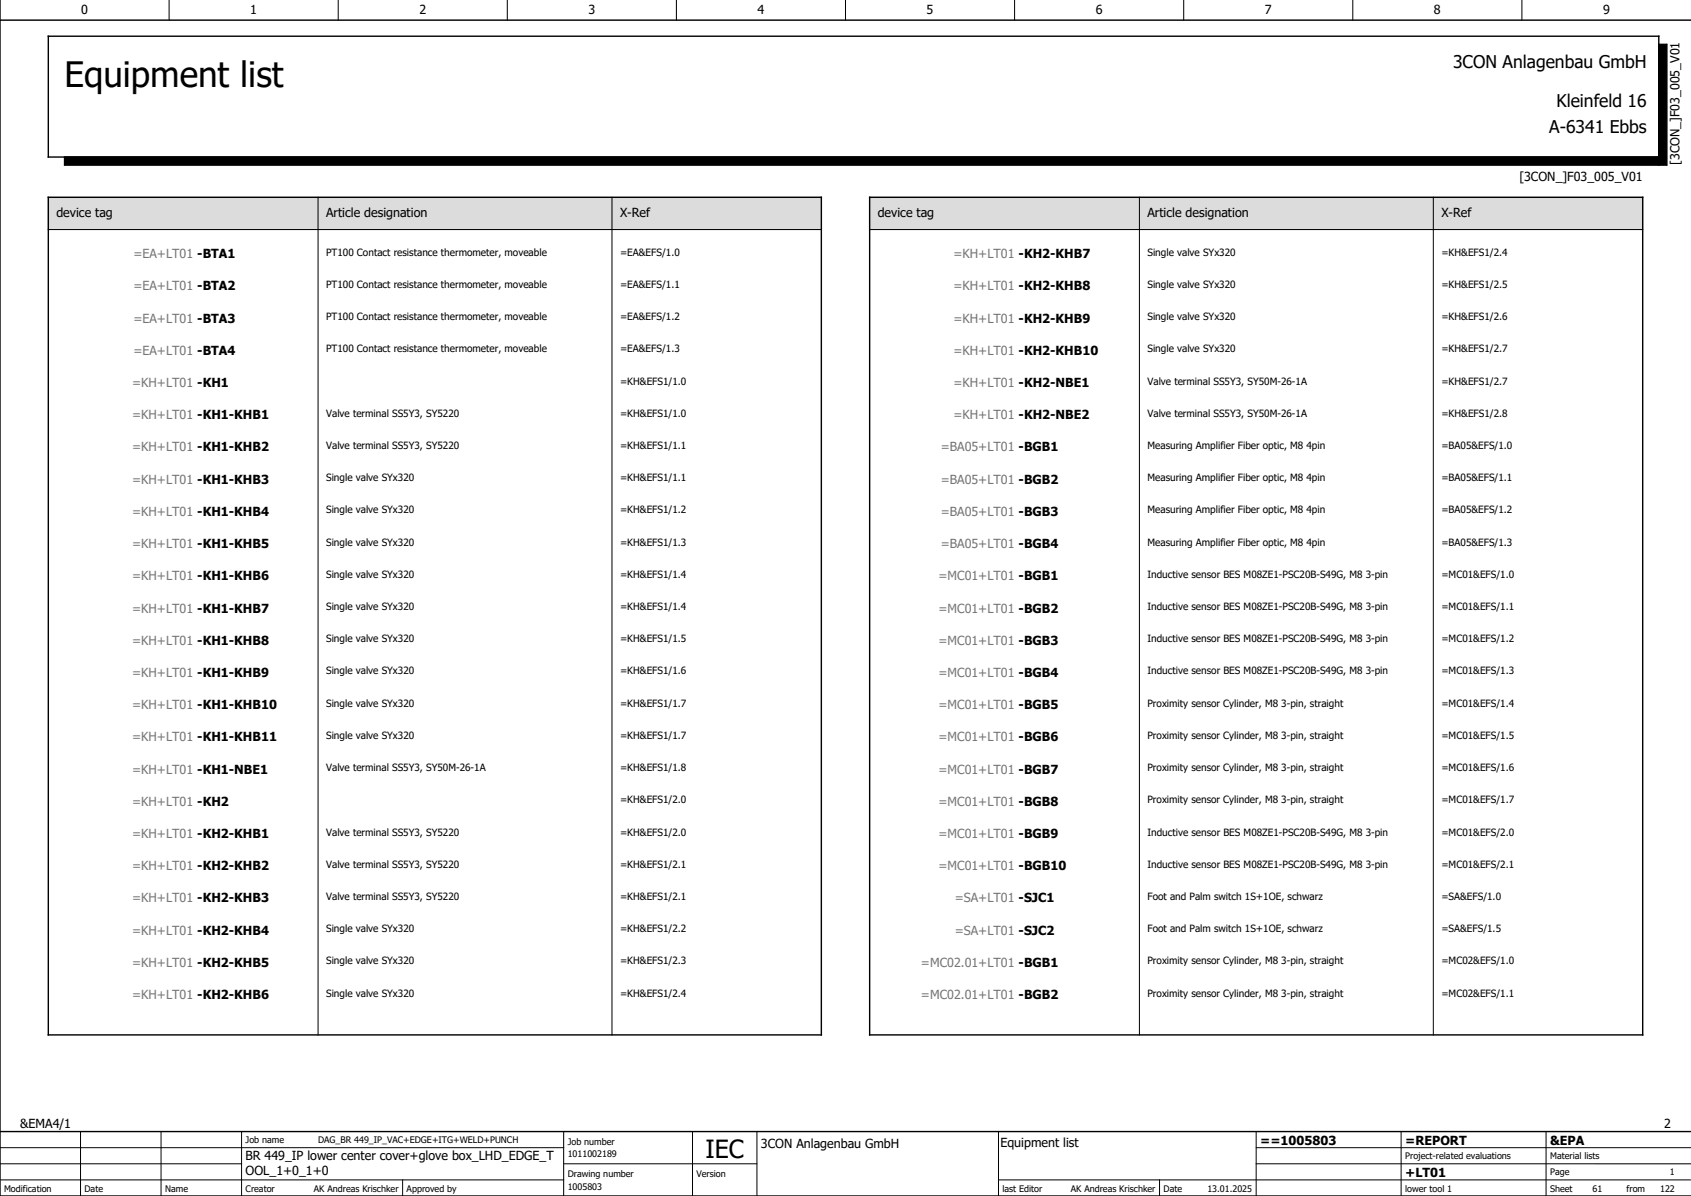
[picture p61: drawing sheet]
<svg xmlns="http://www.w3.org/2000/svg" width="420mm" height="297mm" viewBox="0 0 420 297" stroke-linecap="round" stroke-linejoin="round" font-family="sans-serif">
<defs><g id="words">
<text font-size="8.7" x="16" y="21.7">Equipment list</text>
<text font-size="6.2" x="175.2" y="287.5">IEC</text>
<g font-size="4.3">
<text x="360.9" y="17">3CON Anlagenbau GmbH</text>
<text x="386.6" y="26.4">Kleinfeld 16</text>
<text x="384.8" y="33">A-6341 Ebbs</text>
</g>
<g font-size="3.1">
<text x="20.2" y="3.4">0</text>
<text x="62.2" y="3.4">1</text>
<text x="104.2" y="3.4">2</text>
<text x="146.2" y="3.4">3</text>
<text x="188.2" y="3.4">4</text>
<text x="230.2" y="3.4">5</text>
<text x="272.2" y="3.4">6</text>
<text x="314.2" y="3.4">7</text>
<text x="356.2" y="3.4">8</text>
<text x="398.2" y="3.4">9</text>
<text x="417.1" y="41" transform="rotate(-90 417.1 41)">[3CON_]F03_005_V01</text>
<text x="377.4" y="45">[3CON_]F03_005_V01</text>
<text x="14" y="54">device tag</text>
<text x="81" y="54">Article designation</text>
<text x="154" y="54">X-Ref</text>
<text x="218" y="54">device tag</text>
<text x="285" y="54">Article designation</text>
<text x="358" y="54">X-Ref</text>
<text x="5" y="280">&amp;EMA4/1</text>
<text x="413.3" y="280">2</text>
<text x="189" y="285">3CON Anlagenbau GmbH</text>
<text x="248.5" y="284.9">Equipment list</text>
<text x="313" y="284.2">==1005803</text>
<text x="349" y="284.2">=REPORT</text>
<text x="385" y="284.2">&amp;EPA</text>
<text x="61" y="288">BR 449_IP lower center cover+glove box_LHD_EDGE_T</text>
<text x="61" y="291.8">OOL_1+0_1+0</text>
<text x="349" y="292.2">+LT01</text>
</g>
<g font-size="3.1" fill="#767676">
<text x="33.1" y="64.1">=EA+LT01 -BTA1</text>
<text x="236.8" y="64.1">=KH+LT01 -KH2-KHB7</text>
<text x="33.1" y="72.1">=EA+LT01 -BTA2</text>
<text x="236.8" y="72.1">=KH+LT01 -KH2-KHB8</text>
<text x="33.1" y="80.1">=EA+LT01 -BTA3</text>
<text x="236.8" y="80.1">=KH+LT01 -KH2-KHB9</text>
<text x="33.1" y="88.1">=EA+LT01 -BTA4</text>
<text x="236.8" y="88.1">=KH+LT01 -KH2-KHB10</text>
<text x="32.8" y="96.1">=KH+LT01 -KH1</text>
<text x="236.8" y="96.1">=KH+LT01 -KH2-NBE1</text>
<text x="32.8" y="104.1">=KH+LT01 -KH1-KHB1</text>
<text x="236.8" y="104.1">=KH+LT01 -KH2-NBE2</text>
<text x="32.8" y="112.1">=KH+LT01 -KH1-KHB2</text>
<text x="233.6" y="112.1">=BA05+LT01 -BGB1</text>
<text x="32.8" y="120.1">=KH+LT01 -KH1-KHB3</text>
<text x="233.6" y="120.1">=BA05+LT01 -BGB2</text>
<text x="32.8" y="128.1">=KH+LT01 -KH1-KHB4</text>
<text x="233.6" y="128.1">=BA05+LT01 -BGB3</text>
<text x="32.8" y="136.1">=KH+LT01 -KH1-KHB5</text>
<text x="233.6" y="136.1">=BA05+LT01 -BGB4</text>
<text x="32.8" y="144.1">=KH+LT01 -KH1-KHB6</text>
<text x="233.1" y="144.1">=MC01+LT01 -BGB1</text>
<text x="32.8" y="152.1">=KH+LT01 -KH1-KHB7</text>
<text x="233.1" y="152.1">=MC01+LT01 -BGB2</text>
<text x="32.8" y="160.1">=KH+LT01 -KH1-KHB8</text>
<text x="233.1" y="160.1">=MC01+LT01 -BGB3</text>
<text x="32.8" y="168.1">=KH+LT01 -KH1-KHB9</text>
<text x="233.1" y="168.1">=MC01+LT01 -BGB4</text>
<text x="32.8" y="176.1">=KH+LT01 -KH1-KHB10</text>
<text x="233.1" y="176.1">=MC01+LT01 -BGB5</text>
<text x="32.8" y="184.1">=KH+LT01 -KH1-KHB11</text>
<text x="233.1" y="184.1">=MC01+LT01 -BGB6</text>
<text x="32.8" y="192.1">=KH+LT01 -KH1-NBE1</text>
<text x="233.1" y="192.1">=MC01+LT01 -BGB7</text>
<text x="32.8" y="200.1">=KH+LT01 -KH2</text>
<text x="233.1" y="200.1">=MC01+LT01 -BGB8</text>
<text x="32.8" y="208.1">=KH+LT01 -KH2-KHB1</text>
<text x="233.1" y="208.1">=MC01+LT01 -BGB9</text>
<text x="32.8" y="216.1">=KH+LT01 -KH2-KHB2</text>
<text x="233.1" y="216.1">=MC01+LT01 -BGB10</text>
<text x="32.8" y="224.1">=KH+LT01 -KH2-KHB3</text>
<text x="237.1" y="224.1">=SA+LT01 -SJC1</text>
<text x="32.8" y="232.1">=KH+LT01 -KH2-KHB4</text>
<text x="237.1" y="232.1">=SA+LT01 -SJC2</text>
<text x="32.8" y="240.1">=KH+LT01 -KH2-KHB5</text>
<text x="228.7" y="240.1">=MC02.01+LT01 -BGB1</text>
<text x="32.8" y="248.1">=KH+LT01 -KH2-KHB6</text>
<text x="228.7" y="248.1">=MC02.01+LT01 -BGB2</text>
</g>
<g font-size="2.5">
<text x="81" y="63.5">PT100 Contact resistance thermometer, moveable</text>
<text x="154" y="63.5">=EA&amp;EFS/1.0</text>
<text x="285" y="63.5">Single valve SYx320</text>
<text x="358" y="63.5">=KH&amp;EFS1/2.4</text>
<text x="81" y="71.5">PT100 Contact resistance thermometer, moveable</text>
<text x="154" y="71.5">=EA&amp;EFS/1.1</text>
<text x="285" y="71.5">Single valve SYx320</text>
<text x="358" y="71.5">=KH&amp;EFS1/2.5</text>
<text x="81" y="79.5">PT100 Contact resistance thermometer, moveable</text>
<text x="154" y="79.5">=EA&amp;EFS/1.2</text>
<text x="285" y="79.5">Single valve SYx320</text>
<text x="358" y="79.5">=KH&amp;EFS1/2.6</text>
<text x="81" y="87.5">PT100 Contact resistance thermometer, moveable</text>
<text x="154" y="87.5">=EA&amp;EFS/1.3</text>
<text x="285" y="87.5">Single valve SYx320</text>
<text x="358" y="87.5">=KH&amp;EFS1/2.7</text>
<text x="154" y="95.5">=KH&amp;EFS1/1.0</text>
<text x="285" y="95.5">Valve terminal SS5Y3, SY50M-26-1A</text>
<text x="358" y="95.5">=KH&amp;EFS1/2.7</text>
<text x="81" y="103.5">Valve terminal SS5Y3, SY5220</text>
<text x="154" y="103.5">=KH&amp;EFS1/1.0</text>
<text x="285" y="103.5">Valve terminal SS5Y3, SY50M-26-1A</text>
<text x="358" y="103.5">=KH&amp;EFS1/2.8</text>
<text x="81" y="111.5">Valve terminal SS5Y3, SY5220</text>
<text x="154" y="111.5">=KH&amp;EFS1/1.1</text>
<text x="285" y="111.5">Measuring Amplifier Fiber optic, M8 4pin</text>
<text x="358" y="111.5">=BA05&amp;EFS/1.0</text>
<text x="81" y="119.5">Single valve SYx320</text>
<text x="154" y="119.5">=KH&amp;EFS1/1.1</text>
<text x="285" y="119.5">Measuring Amplifier Fiber optic, M8 4pin</text>
<text x="358" y="119.5">=BA05&amp;EFS/1.1</text>
<text x="81" y="127.5">Single valve SYx320</text>
<text x="154" y="127.5">=KH&amp;EFS1/1.2</text>
<text x="285" y="127.5">Measuring Amplifier Fiber optic, M8 4pin</text>
<text x="358" y="127.5">=BA05&amp;EFS/1.2</text>
<text x="81" y="135.5">Single valve SYx320</text>
<text x="154" y="135.5">=KH&amp;EFS1/1.3</text>
<text x="285" y="135.5">Measuring Amplifier Fiber optic, M8 4pin</text>
<text x="358" y="135.5">=BA05&amp;EFS/1.3</text>
<text x="81" y="143.5">Single valve SYx320</text>
<text x="154" y="143.5">=KH&amp;EFS1/1.4</text>
<text x="285" y="143.5">Inductive sensor BES M08ZE1-PSC20B-S49G, M8 3-pin</text>
<text x="358" y="143.5">=MC01&amp;EFS/1.0</text>
<text x="81" y="151.5">Single valve SYx320</text>
<text x="154" y="151.5">=KH&amp;EFS1/1.4</text>
<text x="285" y="151.5">Inductive sensor BES M08ZE1-PSC20B-S49G, M8 3-pin</text>
<text x="358" y="151.5">=MC01&amp;EFS/1.1</text>
<text x="81" y="159.5">Single valve SYx320</text>
<text x="154" y="159.5">=KH&amp;EFS1/1.5</text>
<text x="285" y="159.5">Inductive sensor BES M08ZE1-PSC20B-S49G, M8 3-pin</text>
<text x="358" y="159.5">=MC01&amp;EFS/1.2</text>
<text x="81" y="167.5">Single valve SYx320</text>
<text x="154" y="167.5">=KH&amp;EFS1/1.6</text>
<text x="285" y="167.5">Inductive sensor BES M08ZE1-PSC20B-S49G, M8 3-pin</text>
<text x="358" y="167.5">=MC01&amp;EFS/1.3</text>
<text x="81" y="175.5">Single valve SYx320</text>
<text x="154" y="175.5">=KH&amp;EFS1/1.7</text>
<text x="285" y="175.5">Proximity sensor Cylinder, M8 3-pin, straight</text>
<text x="358" y="175.5">=MC01&amp;EFS/1.4</text>
<text x="81" y="183.5">Single valve SYx320</text>
<text x="154" y="183.5">=KH&amp;EFS1/1.7</text>
<text x="285" y="183.5">Proximity sensor Cylinder, M8 3-pin, straight</text>
<text x="358" y="183.5">=MC01&amp;EFS/1.5</text>
<text x="81" y="191.5">Valve terminal SS5Y3, SY50M-26-1A</text>
<text x="154" y="191.5">=KH&amp;EFS1/1.8</text>
<text x="285" y="191.5">Proximity sensor Cylinder, M8 3-pin, straight</text>
<text x="358" y="191.5">=MC01&amp;EFS/1.6</text>
<text x="154" y="199.5">=KH&amp;EFS1/2.0</text>
<text x="285" y="199.5">Proximity sensor Cylinder, M8 3-pin, straight</text>
<text x="358" y="199.5">=MC01&amp;EFS/1.7</text>
<text x="81" y="207.5">Valve terminal SS5Y3, SY5220</text>
<text x="154" y="207.5">=KH&amp;EFS1/2.0</text>
<text x="285" y="207.5">Inductive sensor BES M08ZE1-PSC20B-S49G, M8 3-pin</text>
<text x="358" y="207.5">=MC01&amp;EFS/2.0</text>
<text x="81" y="215.5">Valve terminal SS5Y3, SY5220</text>
<text x="154" y="215.5">=KH&amp;EFS1/2.1</text>
<text x="285" y="215.5">Inductive sensor BES M08ZE1-PSC20B-S49G, M8 3-pin</text>
<text x="358" y="215.5">=MC01&amp;EFS/2.1</text>
<text x="81" y="223.5">Valve terminal SS5Y3, SY5220</text>
<text x="154" y="223.5">=KH&amp;EFS1/2.1</text>
<text x="285" y="223.5">Foot and Palm switch 1S+1OE, schwarz</text>
<text x="358" y="223.5">=SA&amp;EFS/1.0</text>
<text x="81" y="231.5">Single valve SYx320</text>
<text x="154" y="231.5">=KH&amp;EFS1/2.2</text>
<text x="285" y="231.5">Foot and Palm switch 1S+1OE, schwarz</text>
<text x="358" y="231.5">=SA&amp;EFS/1.5</text>
<text x="81" y="239.5">Single valve SYx320</text>
<text x="154" y="239.5">=KH&amp;EFS1/2.3</text>
<text x="285" y="239.5">Proximity sensor Cylinder, M8 3-pin, straight</text>
<text x="358" y="239.5">=MC02&amp;EFS/1.0</text>
<text x="81" y="247.5">Single valve SYx320</text>
<text x="154" y="247.5">=KH&amp;EFS1/2.4</text>
<text x="285" y="247.5">Proximity sensor Cylinder, M8 3-pin, straight</text>
<text x="358" y="247.5">=MC02&amp;EFS/1.1</text>
</g>
<g font-size="2.2">
<text x="61" y="283.9">Job name</text>
<text x="79" y="283.9">DAG_BR 449_IP_VAC+EDGE+ITG+WELD+PUNCH</text>
<text x="141" y="287.4">1011002189</text>
<text x="141" y="284.4">Job number</text>
<text x="349" y="287.9">Project-related evaluations</text>
<text x="385" y="287.9">Material lists</text>
<text x="141" y="292.4">Drawing number</text>
<text x="173" y="292.4">Version</text>
<text x="385" y="291.9">Page</text>
<text x="414.8" y="291.9">1</text>
<text x="1" y="295.9">Modification</text>
<text x="21" y="295.9">Date</text>
<text x="41" y="295.9">Name</text>
<text x="61" y="295.9">Creator</text>
<text x="78" y="295.9">AK Andreas Krischker</text>
<text x="101" y="295.9">Approved by</text>
<text x="141" y="295.4">1005803</text>
<text x="249" y="295.9">last Editor</text>
<text x="266" y="295.9">AK Andreas Krischker</text>
<text x="289" y="295.9">Date</text>
<text x="299.9" y="295.9">13.01.2025</text>
<text x="349" y="295.9">lower tool 1</text>
<text x="385" y="295.9">Sheet</text>
<text x="395.6" y="295.9">61</text>
<text x="404" y="295.9">from</text>
<text x="412.3" y="295.9">122</text>
</g>
</g></defs>
<g fill="none" stroke="#000" stroke-width=".25">
<path d="M42 0v5M84 0v5M126 0v5M168 0v5M210 0v5M252 0v5M294 0v5M336 0v5M378 0v5M412 39h-396v2h398v-30h-2v30M12 57h192M79 49v208"/>
<path d="M152 49v208M216 57h192M283 49v208M356 49v208M0 293h140M0 289h60M0 285h140M20 281v16M40 281v16M60 281v16M100 293v3.9M140 289h48"/>
<path d="M140 281v16M172 281v16M188 281v16M248 293h171.9M248 281v16M288 293v3.9M312 289h107.9M312 281v16M348 281v16M384 281v16M420 285h-108"/>
</g>
<path d="M0 0v297h420M0 5h420M12 9h400v30h-400zM12 49h192v208h-192zM216 49h192v208h-192zM0 281h420" fill="none" stroke="#000" stroke-width=".35"/>
<g fill="#dcdcdc" stroke="#dcdcdc" stroke-width=".25">
<path d="M216 49h192v8h-192z"/>
<path d="M12 49h192v8h-192z"/>
</g>
<path d="M12 49h192v8h-192zM216 49h192v8h-192z" fill="none" stroke="#dcdcdc" stroke-width=".35"/>
<path d="M16 39h396v2h-396zM412 11h2v30h-2z" fill="#000" stroke="#000" stroke-width=".25"/>
<use href="#words"/>
</svg>
